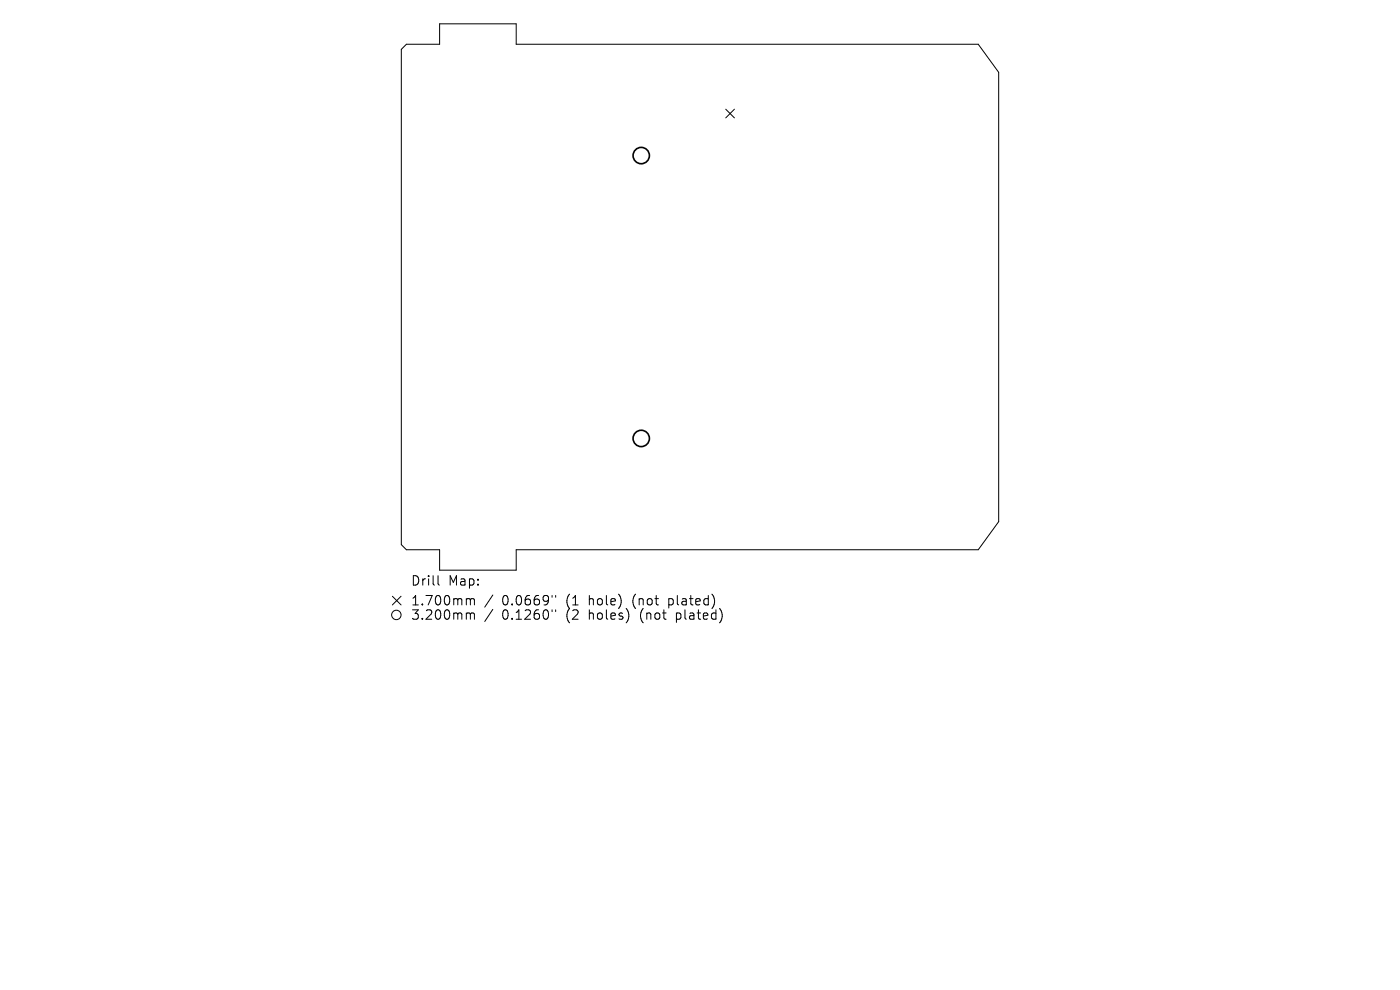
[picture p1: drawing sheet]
<svg xmlns="http://www.w3.org/2000/svg" width="297mm" height="210mm" viewBox="0 0 297 210" stroke-linecap="round" stroke-linejoin="round" font-family="sans-serif">
<defs><g id="words">
<g font-size="2.8">
<text x="87.1" y="124.5">Drill</text>
<text x="95.1" y="124.5">Map:</text>
<text x="87.1" y="128.7">1.700mm</text>
<text x="87.1" y="131.7">3.200mm</text>
<text x="106.5" y="128.7">0.0669&quot;</text>
<text x="106.5" y="131.7">0.1260&quot;</text>
<text x="120.3" y="128.7">(1</text>
<text x="120.3" y="131.7">(2</text>
<text x="125.2" y="128.7">hole)</text>
<text x="125.2" y="131.7">holes)</text>
<text x="134.7" y="128.7">(not</text>
<text x="136.3" y="131.7">(not</text>
<text x="142.5" y="128.7">plated)</text>
<text x="144.1" y="131.7">plated)</text>
</g>
</g></defs>
<g fill="none" stroke="#000" stroke-width=".21">
<path d="M85.1 10.5l1.1-1.1h7.1v-4.3h16.2v4.3h98l4.4 5.9v95.4l-4.4 5.9h-98v4.4h-16.2v-4.4h-7.1l-1.1-1.1zM154 23.2l1.8 1.8M155.8 23.2l-1.8 1.8M83.2 126.5l1.9 1.8M85.1 126.5l-1.9 1.8M92.9 122.1v1.7l.3 .3M99.2 127l.5 .1 .1 .2M99.2 130l.5 .1 .1 .2M99.8 127.3l.3-.3 .4 .1 .1 1.2M99.8 127.3v1M99.8 130.3v1.1M99.8 130.3l.3-.3 .4 .1 .1 1.3"/>
<path d="M104.5 126.2l-1.7 2.6M104.5 129.3l-1.7 2.5M117.1 126.3v.4M117.1 129.4v.3M117.9 126.3v.4M117.9 129.4v.3"/>
<circle cx="84.1" cy="130.4" r="1"/>
</g>
<g fill="none" stroke="#000" stroke-width=".35">
<circle cx="136" cy="33" r="1.73"/>
<circle cx="136" cy="93" r="1.73"/>
</g>
<use href="#words"/>
</svg>
